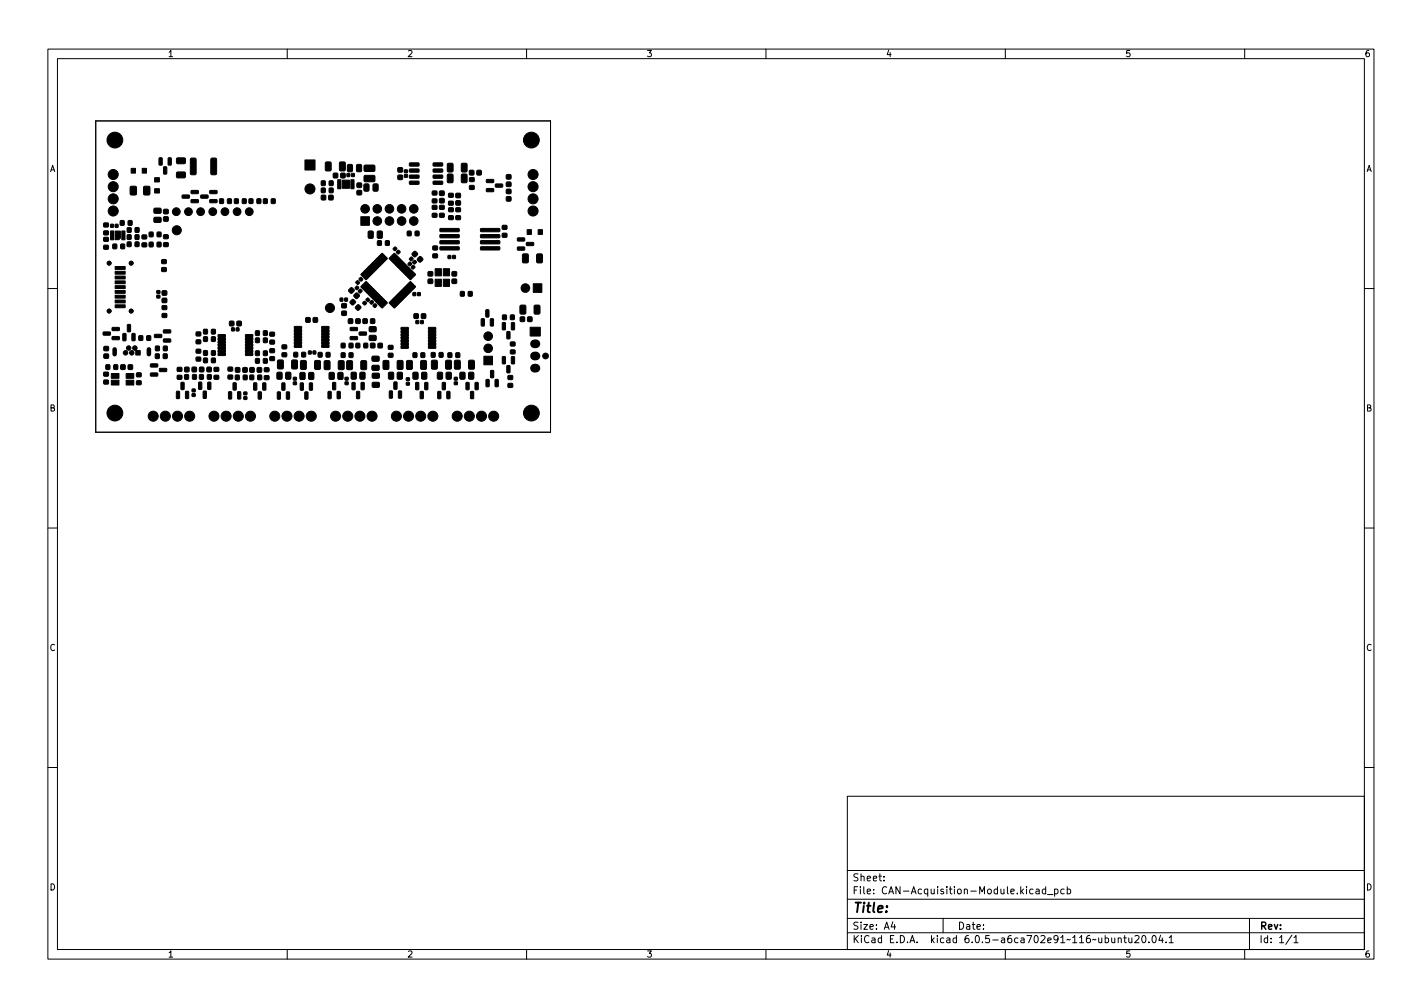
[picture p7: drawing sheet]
<svg xmlns="http://www.w3.org/2000/svg" width="297mm" height="210mm" viewBox="0 0 297 210" stroke-linecap="round" stroke-linejoin="round" font-family="sans-serif">
<defs><g id="words">
<text font-size="2.8" x="178" y="190.6">Title:</text>
<g font-size="2.1">
<text x="178" y="184">Sheet:</text>
<text x="178" y="186.7">File: CAN-Acquisition-Module.kicad_pcb</text>
<text x="178" y="196.9">KiCad E.D.A. kicad 6.0.5-a6ca702e91~116~ubuntu20.04.1</text>
<text x="178" y="194.1">Size: A4</text>
<text x="200" y="194.1">Date:</text>
<text x="263" y="194.1">Rev:</text>
<text x="263" y="196.9">Id: 1/1</text>
</g>
<g font-size="1.8">
<text x="35" y="11.9">1</text>
<text x="85" y="11.9">2</text>
<text x="135" y="11.9">3</text>
<text x="185" y="11.9">4</text>
<text x="235" y="11.9">5</text>
<text x="285" y="11.9">6</text>
<text x="10.3" y="35.9">A</text>
<text x="285.3" y="35.9">A</text>
<text x="10.3" y="85.9">B</text>
<text x="285.3" y="85.9">B</text>
<text x="10.3" y="135.9">C</text>
<text x="285.3" y="135.9">C</text>
<text x="10.3" y="185.9">D</text>
<text x="285.3" y="185.9">D</text>
<text x="35" y="199.9">1</text>
<text x="85" y="199.9">2</text>
<text x="135" y="199.9">3</text>
<text x="185" y="199.9">4</text>
<text x="235" y="199.9">5</text>
<text x="285" y="199.9">6</text>
</g>
</g></defs>
<g fill="none" stroke="#000" stroke-width=".21">
<path d="M10 10.2h277v190.1h-277zM12 12.2h273v186.1h-273zM60 10.2v2M110 10.2v2M160 10.2v2M210 10.2v2M260 10.2v2M20 25.2h95v65h-95zM10 60.2h2M285 60.2h2M10 110.2h2M285 110.2h2"/>
<path d="M10 160.2h2M177 166.3h108v32h-108zM285 160.2h2M60 198.3v2M110 198.3v2M160 198.3v2M177 194.8h108M177 191.8h108M177 187.8h108M177 181.8h108M184.6 183.8v.1M184.6 183v.1"/>
<path d="M186.5 192.5l-.4 1h1M186.9 193v1M197 191.8v3M210 198.3v2M216.4 185.7h.6l.1 .9M217.1 186l-.5 .1-.2 .2 .2 .3h.5M218.4 185.7l-.4-.1-.3 .3 .2 .7h.5M218.4 185.1v1.5M218.8 186.8h1.1M220.3 185.7l.4-.1 .3 .3-.1 .7h-.6M220.3 185.6v1.5M222.3 185.7l-.4-.1-.3 .3 .1 .7h.6"/>
<path d="M222.9 185.7l.5-.1 .2 .3-.1 .7h-.6M222.9 185.1v1.5M233.6 196l.2-.2 .3 .1 .1 .9M233.6 195.8v1M234.7 195.8h.6M234.9 195.3v1.3l.4 .2M235.8 195.8l.1 1h.3l.2-.1M236.4 195.8v1M237.1 195.5l.5-.2 .3 .5-.9 1h.9M238.7 195.4l.2-.1a.8 .8 0 0 1 .5 .8 .8 .8 0 0 1-.5 .7 1 1 0 0 1-.2-1.4zM240 196.7v.1M240.9 195.4l.1-.1a.8 .8 0 0 1 .5 .8 .8 .8 0 0 1-.5 .7 1 1 0 0 1-.1-1.4z"/>
<path d="M242.4 195.3l-.3 1h.9M242.8 195.8v1M243.6 196.7v.1M244.2 195.8l.4-.5v1.5M244.2 196.8h.9M260 198.3v2M261 191.8v6.5M269.9 195.3l-1.3 1.9M270.3 195.8l.4-.5v1.5M270.3 196.8h.8"/>
</g>
<g fill="#000" stroke="#000" stroke-width=".21">
<path d="M27.4 35.2h.9v.9h-.9zM29.7 35.2h.9v.9h-.9zM32.3 37.1h1v.9h-1zM32.3 39.4h1v.9h-1zM33.3 33h.6v1.3l-.1 .2-.6-.1zM34.2 34.9h.6l.1 1.3-.2 .2-.5-.2zM35.2 33h.6v1.3l-.1 .2-.6-.1zM37 33h1.6l.1 .2v.9l-.2 .1-1.5-.1-.1-.2zM36.9 36l.3-.1 1.4 .1 .1 .2v.8l-.2 .1h-1.5l-.1-.3zM39.9 33.1l.8-.1 .3 .2v3l-.3 .3h-.7l-.2-.2-.1-3zM44.2 33.1l.8-.1 .2 .2 .1 3-.3 .3h-.7l-.3-.2v-3zM63.7 33.4h2.1v2.1h-2.1z"/>
<path d="M67.1 39.3h.8v.9h-.8zM68.1 33.9l.8-.1 .2 .1 .1 1.5-.1 .2-.9 .1-.2-.1-.1-1.5zM67.1 37.8h.8v.9h-.8zM68.8 39.3h.8v.9h-.8zM69.7 36.2h.8v.9h-.8zM68.8 37.8h.8v.9h-.8zM70.6 38.9h.6v.1h-.6zM70.6 38.4h.6v.1h-.6zM70.6 37.9h.6v.1h-.6zM70.6 37.5h.6v.4h-.6zM70.6 38h.6v.4h-.6zM70.6 38.5h.6v.4h-.6z"/>
<path d="M70.6 39h.6v.4h-.6zM71 33.9l.8-.1 .3 .1v1.5l-.1 .2-.8 .1-.3-.1v-1.5zM71.2 36.2h.9v.9h-.9zM71.5 37.6h1.5v1.7h-1.5zM72.5 36.2h.5v.7h-.5zM73.3 38.9h.6v.1h-.6zM73.3 38.4h.6v.1h-.6zM73.3 37.9h.6v.1h-.6zM73.3 39h.6v.4h-.6zM73.3 38.5h.6v.4h-.6zM73.3 38h.6v.4h-.6zM73.3 37.5h.6v.4h-.6z"/>
<path d="M72.7 34.4l.7-.1 .2 .2 .1 1.1-.2 .2-.7 .1-.2-.2v-1.1zM73.5 36.2h.5v.7h-.5zM74.6 38.3h.9v.8h-.9zM74.6 34.4l.7-.1 .2 .2 .1 1.1-.2 .2-.7 .1-.2-.2-.1-1.1zM76.1 36.7l.2-.1 1.9 .1 .1 .2v.9l-.3 .2-1.8-.1-.2-.2zM76.1 34.6l.2-.1h1.9l.1 .3v.9l-.3 .1h-1.8l-.2-.3zM76.1 38.4h.7l.2 .1 .1 1.1-.1 .3h-.7l-.2-.1-.1-1.1zM78 38.4h.7l.2 .1 .1 1.1-.1 .3h-.7l-.2-.1-.1-1.1zM83.2 36.6h.8v.8h-.8zM83.2 35.1h.8v.8h-.8zM84.5 36.5h.6v.5h-.6zM84.5 35.5h.6v.5h-.6z"/>
<path d="M85.6 34.1l1.8-.1 .1 .6-.1 .1h-1.8zM85.6 35.3h1.8l.1 .5-.1 .2-1.8-.1zM85.6 36.6l1.8-.1 .1 .6-.1 .1h-1.8zM85.6 37.9l1.8-.1 .1 .6-.1 .1h-1.8zM90.5 37.9l1.9-.1 .1 .6-.2 .1h-1.7zM90.5 36.6l1.9-.1 .1 .6-.2 .1h-1.7zM90.5 35.3h1.9l.1 .5-.2 .2-1.7-.1zM90.5 34.1l1.9-.1 .1 .6-.2 .1h-1.7zM93.6 36.4l.8-.1 .2 .2 .1 1.4-.2 .2-.8 .1-.2-.2-.1-1.4zM93.6 34.1h.8l.2 .1 .1 1.4-.2 .3h-.8l-.2-.1-.1-1.4zM96.4 36.5l.3-.2 .8 .2 .1 1.4-.2 .2-.7 .1-.3-.2zM96.4 34.2l.3-.1 .8 .1 .1 1.4-.2 .3h-.7l-.3-.1z"/>
<path d="M98.1 35.6h.8v.9h-.8zM98.1 37.1h.9v.8h-.9zM98.1 38.8h.9v.7h-.9zM99.7 35.6h.8v.9h-.8zM101.6 37.5h1.4l.1 .5-.1 .1h-1.3zM101.6 39.4h1.4l.1 .5-.1 .1h-1.3zM103.5 38.5l1.4-.1 .1 .6-.2 .1h-1.2zM105.8 36.5h.9v.8h-.9zM105.8 38.1h.9v.8h-.9zM21.7 49.6h.9v.8h-.9zM21.7 51.2h.9v.8h-.9zM21.7 46.6h.9v.8h-.9z"/>
<path d="M21.7 48.2h.9v.8h-.9zM23.1 46.8h.6v.7h-.6zM23.1 49.6h.6v.1h-.6zM23.1 49.1h.6v.1h-.6zM23.1 48.6h.6v.1h-.6zM23.1 49.7h.6v.3l-.6 .1zM23.1 49.2h.6v.3l-.6 .1zM23.1 48.7h.6v.3l-.6 .1zM23.1 48.2h.6v.3l-.6 .1zM24.1 46.8h.5v.7h-.5zM24.1 48.3h1v1.4l-.3 .3h-.7zM24.1 55.7h2v.5h-2z"/>
<path d="M24.1 56.7h2v.5h-2zM24.1 57.7h2v.5h-2zM24.1 58.7h2v.5h-2zM23.6 51h.8v.9h-.8zM25.1 46.1h.8v.9h-.8zM25.5 48.2h.6v.3l-.6 .1zM25.5 49.6h.6v.1h-.6zM25.5 49.1h.6v.1h-.6zM25.5 48.6h.6v.1h-.6zM25.2 51h.8v.9h-.8zM25.5 48.7h.6v.3l-.6 .1zM25.5 49.2h.6v.3l-.6 .1z"/>
<path d="M25.5 49.7h.6v.3l-.6 .1zM26.6 49h.8v1h-.8zM26.6 47.6h.8v.9h-.8zM26.8 46.1h.8v.9h-.8zM26.6 50.5h.8v1h-.8zM28.2 49h.8v1h-.8zM28.3 47.6h.7v.9h-.7zM27.3 38.9h.9l.3 .1v1.4l-.1 .3h-.9l-.3-.1v-1.4zM28.2 50.5h.8v1h-.8zM29.7 49.1h.9v.8h-.9zM29.7 50.7h.9v.8h-.9zM31.2 48.5h.8v.9h-.8z"/>
<path d="M30.1 38.9h.9l.3 .1v1.4l-.1 .3h-.9l-.3-.1v-1.4zM31.2 50.6h.8v.9h-.8zM32.8 48.5h.8v.9h-.8zM32.3 43.5h1.2l.2 .2-.1 .7-.2 .1h-1.1l-.2-.3zM32.3 45.4h1.2l.2 .2-.1 .7-.2 .1h-1.1l-.2-.3zM32.8 50.6h.8v.9h-.8zM33.8 55.9h.9v.8h-.9zM33.8 54.2h.9v.8h-.9zM34.2 50.7h.9v.8h-.9zM34.2 49h.9v.8h-.9zM34.2 43.8h.9v.8h-.9zM34.2 45.3h.9v.8h-.9z"/>
<path d="M38.1 40.8l1.4-.1 .1 .6-.2 .1h-1.3zM39.9 41.7h1.4l.1 .5-.1 .1h-1.3zM39.9 39.8h1.4l.1 .5-.1 .1h-1.3zM42 40.8l1.4-.1 .1 .6-.2 .1h-1.3zM43.8 41.7h1.4l.1 .5-.1 .1h-1.3zM43.8 39.8h1.4l.1 .5-.1 .1h-1.3zM45.9 41.5h.8v1h-.8zM47.5 41.5h.8v1h-.8zM49 41.5h.8v1h-.8zM50.6 41.5h.8v1h-.8zM52 41.5h.8v1h-.8zM53.7 41.5h.8v1h-.8z"/>
<path d="M55 41.5h.8v1h-.8zM56.7 41.5h.8v1h-.8zM67.2 40.8h.8v.9h-.8zM68.7 40.8h.8v.9h-.8zM74.4 59.8l.3-.1 .3 .4-.5 .4-.3-.4zM74.6 39.8h.9v.8h-.9zM74.4 58.8l.4-.2 .3 .5-.4 .3-.4-.4zM75.4 45.3h1.8v1.7h-1.8zM75.6 57.1l.1-.1 1 1.1v.1zM75.2 58l.2-.1 .4 .4-.3 .4-.5-.3zM75.9 56.8h.1l1 1-.1 .1zM76.2 56.6v-.1l1.1 1.1h-.1z"/>
<path d="M76.4 56.3l.1-.1 1.1 1.1-.1 .1zM75.4 57.2h.3l.9 1.1-.2 .1zM75.6 60.1l1.1-1.1v.1l-1 1.1zM76.7 56l.1-.1 1.1 1.1-.1 .1zM75.8 56.9l1.1 .9-.1 .3-1.1-1zM75.9 60.4l1.1-1.1v.1l-1 1zM77 55.7l.1-.1 1.1 1.1-.1 .1zM76.1 56.6l1.1 1-.1 .2-1.1-1zM76.2 60.6l1-1h.1l-1.1 1.1zM77.3 55.4l.1-.1 1 1.1v.1zM76.3 56.4l.2-.1 1 1.1-.3 .1zM76.4 60.9l1.1-1.1 .1 .1-1.1 1.1z"/>
<path d="M77.6 55.1l1.1 1-.1 .1zM76.5 56.1l.3-.1 1 1.2h-.3zM77.9 54.9v-.1l1.1 1.1h-.1zM76.9 55.7l1.2 1-.1 .3-1.2-1zM76.9 48.4l.3-.2 .7 .2 .1 1.1-.1 .2-.7 .1-.3-.2zM78.1 54.6l.1-.1 1.1 1.1-.1 .1zM77.1 55.5h.3l.9 1.1-.2 .1zM78.4 54.3l.1-.1 1.1 1.1-.1 .1zM77.4 55.3l.2-.1 1 1.1-.2 .1zM78.7 54l.1-.1 1.1 1.1-.1 .1zM77.8 54.9l1.1 1-.1 .2-1.1-1zM79 53.7h.1l1 1v.1z"/>
<path d="M78.1 54.6l1.1 1-.1 .2-1.1-.9zM79.3 53.4l1.1 1.1h-.1zM78.2 54.4l.3-.1 1 1.2h-.3zM79.5 53.2l.1-.1 1.1 1.1h-.1zM78.5 54.1l.3-.1 .9 1.2-.2 .1zM78.9 50.3h.7v.9h-.7zM78.9 48.3l.7-.1 .2 .2 .1 1.1-.1 .2-.7 .1-.3-.2v-1.1zM78.9 53.8l1.1 .9-.1 .3-1.1-1zM79.1 53.6l.2-.1 1 1.1-.2 .1zM79.4 53.3l.2-.1 1 1.1-.3 .1zM79.7 52.9l1.2 1-.1 .2-1.1-.9zM80.5 50.3h.8v.9h-.8z"/>
<path d="M81.3 53.9l1-1 .2 .1-.9 1.1h-.2zM81.6 54.2l1-1 .2 .1-.9 1.1-.3-.1zM81.9 54.5l1-1 .2 .1-1 1.1h-.1zM82.2 54.7l.9-.9 .3 .1-1 1.1-.2-.1zM81.5 54.2l1.1-1.1 .1 .1-1.1 1zM82.4 51.6h.2l.3 .3-.4 .5-.4-.4zM83.4 54h.2l.1 .3-1.2 1v-.3zM81.8 54.4l1.1-1-1 1.1zM83.7 54.3h.2l.1 .3-1.2 .9-.1-.2zM82.1 54.7l1-1h.1l-1.1 1.1zM84 54.6l.2 .1v.2l-1.1 .9-.1-.2zM82.8 52.5l.4-.3 .4 .4-.4 .4-.4-.3z"/>
<path d="M82.3 55l1.1-1.1 .1 .1-1.1 1.1zM84.3 54.9l.2 .1v.1l-1.1 1-.1-.2zM82.6 55.3l1.1-1.1 .1 .1-1.1 1.1zM83.6 56.1l1-.9 .2 .1-1 1.1-.2-.1zM82.9 55.6l1.1-1.1 .1 .1-1.1 1.1zM83.9 56.4l.9-.9h.3l-1 1.2h-.1zM83.2 55.9l1.1-1.1v.1l-1 1zM84.1 56.7l1-1 .3 .1-1 1.2-.3-.1zM83.5 56.1l1.1-1-1 1.1zM85.4 56h.2l.1 .3-1.2 .9-.1-.2zM84.6 59.9l.1-.1 1.1 1.1-.1 .1zM83.8 56.4l1-1.1 .1 .1-1.1 1.1z"/>
<path d="M84.7 57.3l1-1 .2 .1-.9 1.1-.3-.1zM84.9 59.6h.1l1 1v.1zM84 56.7l1.1-1.1 .1 .1-1.1 1.1zM86 56.6h.1l.1 .2-1.1 1-.1-.2zM85.2 59.4l.1-.1 1 1.1h-.1zM84.3 57l1.1-1.1 .1 .1-1.1 1.1zM85.5 54.8l.2-.1 .3 .4-.4 .4-.4-.4zM86.3 56.9h.1l.1 .2-1.1 1-.1-.3zM85.5 59.1v-.1l1.1 1.1-.1 .1zM84.6 57.3l1.1-1.1 .1 .1-1.1 1.1zM85.6 53.9l.3-.3 .4 .4-.4 .5-.4-.3zM86.5 57.2h.3v.2l-1.1 1-.1-.3z"/>
<path d="M85.1 48.3h.8v.9h-.8zM84.9 57.6l1.1-1.1v.1l-1 1zM85.9 55.7l.4-.3 .4 .4-.4 .4-.4-.3zM85.2 57.8l1-1h.1l-1.1 1.1zM86.5 52.5h.3l.5 .5-.7 .7-.6-.6zM86.5 54.4l.2-.1 .3 .4-.4 .4-.4-.3zM85.5 58.1l1-1.1 .1 .1-1.1 1.1zM87.6 53.6h.3l.5 .5-.7 .7-.6-.6zM86.7 48.3h.8v.9h-.8zM89.5 56.8h.8v.8h-.8zM89.5 58.3h.8v.8h-.8zM90.3 44.6h.9v.7h-.9z"/>
<path d="M90.3 42.9h.9v.8h-.9zM90.3 41.6h.9v.7h-.9zM90.3 39.9h.9v.8h-.9zM90.4 53h1v.8h-1zM90.4 51.4h1v.8h-1zM91.9 41.5h.8v.8h-.8zM91.9 39.9h.8v.9h-.8zM90.9 56.1h1.3v1.5h-1.3zM90.9 58.3h1.3v1.5h-1.3zM91.8 42.9h1v.8h-1zM91.8 44.6h1v.7h-1zM93.6 53.4h.6v.6h-.6z"/>
<path d="M92.6 58.3h1.3v1.5h-1.3zM92.6 56.1h1.3v1.5h-1.3zM93.7 42h.9v.8h-.9zM93.7 40.4h.9v.8h-.9zM93.7 45.1h1v.7h-1zM93.7 43.4h1v.8h-1zM94.6 53.4h.5v.6h-.5zM94.5 56.8h.8v.8h-.8zM94.5 58.3h.8v.8h-.8zM95.3 42h.8v.8h-.8zM95.3 40.4h.8v.8h-.8zM91.9 47.8l3.9-.1 .1 .1 .1 .4-.2 .2h-3.7l-.2-.1z"/>
<path d="M91.9 49h3.9l.1 .1 .1 .4-.2 .2h-3.7l-.2-.2zM91.9 50.3l3.9-.1 .1 .2 .1 .3-.2 .2h-3.7l-.2-.1zM91.9 51.6l3.9-.1 .1 .1 .1 .4-.2 .2h-3.7l-.2-.1zM95.2 43.4h1v.8h-1zM95.2 45.1h1v.7h-1zM100.4 51.6l3.8-.1 .2 .1v.4l-.2 .2h-3.7l-.1-.1zM100.4 50.3l3.8-.1 .2 .2v.3l-.2 .2h-3.7l-.1-.1zM100.4 49h3.8l.2 .1v.4l-.2 .2h-3.7l-.1-.2zM100.4 47.8l3.8-.1 .2 .1v.4l-.2 .2h-3.7l-.1-.1zM104.9 47.1h1v.8h-1zM104.9 48.7h1v.8h-1zM105.8 41.1h.9v.8h-.9z"/>
<path d="M105.8 39.6h.9v.8h-.9zM108.1 49.7h1.4l.1 .5-.2 .1h-1.2zM108.1 51.6h1.4l.1 .5-.2 .1h-1.2zM110 50.7l1.4-.1 .1 .6-.2 .1h-1.3zM109.3 53.1l.8-.1 .2 .1 .1 1.5-.2 .2-.8 .1-.2-.1-.1-1.5zM110.1 48h.9v.9h-.9zM111.4 59.3h1.8v1.7h-1.8zM112.4 48h.9v.9h-.9zM112.2 53.1l.8-.1 .3 .1v1.5l-.1 .2-.8 .1-.3-.1v-1.5zM21.7 73.9h.9v.9h-.9zM21.7 72.4h.9v.8h-.9zM22.2 76.2h.7v.9h-.7z"/>
<path d="M21.7 77.7h.9v.8h-.9zM21.7 79.4h.9v.8h-.9zM21.6 69.4l1.4-.1 .1 .6-.2 .1h-1.3zM23.3 78h1.5v1h-1.5zM23.3 79.4h1.5v1h-1.5zM23.8 76.2h.8v.9h-.8zM24.1 59.7h2v.5h-2zM24.1 60.7h2v.5h-2zM24.1 61.7h2v.5h-2zM24.1 62.7h2v.5h-2zM24.1 63.7h2v.5h-2zM23.4 70.3h1.4l.1 .5-.1 .1h-1.3z"/>
<path d="M23.4 68.4h1.4l.1 .5-.1 .1h-1.3zM25.7 69.7h.6v1.3l-.1 .2-.5-.2zM25.3 76.2h.8v.9h-.8zM26.4 78h1.5v1h-1.5zM26.4 79.4h1.5v1h-1.5zM26.6 67.8h.7v1.3l-.1 .2-.6-.1zM26.8 76.2h.8v.9h-.8zM27.6 69.7h.6v1.3l-.1 .2-.5-.2zM28.3 73.1l.2-.1v.2zM29 70.1h.8v.9h-.8zM28.5 77.9h1v.7h-1zM28.5 79.5h1v.8h-1z"/>
<path d="M28.4 73.2h.9v.9h-.9zM30.7 70.1h.7v.9h-.7zM31.5 76h1.4l.1 .5-.2 .2-1.3-.1zM31.5 77.9h1.4l.1 .5-.2 .2-1.3-.1zM32.5 73.9h.7v.9h-.7zM32.5 72.3h.8v.9h-.8zM32.8 60.7h.6v.5h-.6zM32.8 61.7h.6v.5h-.6zM33.3 77l1.4-.1 .1 .6-.2 .1h-1.2zM32.3 69.9l1.4-.1 .1 .6-.2 .1h-1.2zM34.1 73.9h.8v.9h-.8zM34.2 72.3h.7v.9h-.7z"/>
<path d="M33.9 60.8h.9v.8h-.9zM33.9 62.3h.9v.8h-.9zM33.9 63.8h.9v.8h-.9zM33.9 65.5h.9v.8h-.9zM34.2 70.8h1.4l.1 .5-.2 .1h-1.3zM34.2 68.9h1.4l.1 .5-.2 .1h-1.3zM37 78.4h1v.8h-1zM37 76.7h1v.8h-1zM38.6 76.7h.8v.9h-.8zM38.6 78.2h.8v1h-.8zM40.2 76.7h.8v.9h-.8zM40.2 78.2h.8v1h-.8z"/>
<path d="M41 74.6h.9v.8h-.9zM41 72.9h.9v.8h-.9zM41 69.3h.9v.8h-.9zM41 71h.9v.8h-.9zM41.5 79.8l.7 .1v1.2l-.2 .2-.5-.1zM42.5 74.8h.8v.9h-.8zM42.5 68.8h.8v.9h-.8zM41.7 78.2h.8v1h-.8zM41.7 76.7h.8v.9h-.8zM42.5 70.3h.8v1h-.8zM42.5 73.2h.8v1h-.8zM43.4 79.8l.7 .1v1.2l-.2 .2-.5-.1z"/>
<path d="M44.2 74.8h.8v.9h-.8zM44.2 68.8h.8v.9h-.8zM43.3 78.2h.8v1h-.8zM43.3 76.7h.8v.9h-.8zM44.7 78.4h1v.8h-1zM44.7 76.7h1v.8h-1zM44.2 70.3h.8v1h-.8zM44.2 73.2h.8v1h-.8zM45.6 73.6h1.4v.2h-1.4zM45.6 72.9h1.4v.2h-1.4zM45.6 72.3h1.4v.2h-1.4zM45.6 71.6h1.4v.2h-1.4z"/>
<path d="M45.6 71h1.4v.2h-1.4zM45.6 70.3h1.4v.2h-1.4zM45.6 69.9h1.4l.1 .4h-1.5zM45.6 70.5h1.4l.1 .4-1.5 .1zM45.6 71.2h1.4l.1 .4h-1.5zM45.6 71.8h1.4l.1 .4-1.5 .1zM45.6 72.5h1.4l.1 .4h-1.5zM45.6 73.1h1.4l.1 .4-1.5 .1zM45.6 73.8h1.4l.1 .4h-1.5zM47.7 78.3h.9v.8h-.9zM47.7 76.7h.9v.7h-.9zM48 67.1h.8v.9h-.8z"/>
<path d="M48.4 68.5h.5v.6h-.5zM49.2 78.4h.7v.9h-.7zM49.2 76.8h.9v.9h-.9zM49.4 68.5h.5v.6h-.5zM49.5 67.1h.9v.9h-.9zM50.8 76.8h.8v.9h-.8zM50.8 78.4h.8v.9h-.8zM51.4 73.6h1.3v.2h-1.3zM51.4 72.9h1.3v.2h-1.3zM51.4 72.3h1.3v.2h-1.3zM51.4 71.6h1.3v.2h-1.3zM51.4 71h1.3v.2h-1.3z"/>
<path d="M51.4 70.3h1.3v.2h-1.3zM51.3 73.8h1.4l.1 .4h-1.5zM51.3 73.1h1.4l.1 .4-1.5 .1zM51.3 72.5h1.4l.1 .4h-1.5zM51.3 71.8h1.4l.1 .4-1.5 .1zM51.3 71.2h1.4l.1 .4h-1.5zM51.3 70.5h1.4l.1 .4-1.5 .1zM51.3 69.9h1.4l.1 .4h-1.5zM52.2 78.3h.8v.9h-.8zM52.2 76.8h.9v.9h-.9zM53.4 70.6h.8v.9h-.8zM53.4 73.3h.8v.9h-.8z"/>
<path d="M53 80h.6l.1 1.3-.2 .2-.5-.1zM53.4 74.9h.8v.9h-.8zM53.4 69.1h.8v.9h-.8zM53.8 76.8h.8v.9h-.8zM53.9 78.3h.7v.9h-.7zM55 70.6h.8v.9h-.8zM55 73.3h.8v.9h-.8zM54.9 80h.6l.1 1.3-.2 .2-.5-.1zM55.2 78.5h1v.7h-1zM55.2 76.8h1v.8h-1zM55 74.9h.8v.9h-.8zM55 69.1h.8v.9h-.8z"/>
<path d="M56.4 74.5h.9v.8h-.9zM56.4 72.8h.9v.8h-.9zM56.4 69.4h.9v.8h-.9zM56.4 71h.9v.8h-.9zM58 75.3l.3-.2 .8 .2 .1 1.4-.1 .3h-.8l-.3-.1zM58 77.8l.7-.1 .2 .1 .1 1.1-.2 .2-.7 .1-.2-.1-.1-1.1zM58.9 72h1v.8h-1zM58.9 73.7h1v.8h-1zM59.8 77.8l.7-.1 .2 .1 .1 1.1-.2 .2-.6 .1-.3-.1v-1.1zM61 75.3l.2-.2 .9 .2v1.4l-.1 .3h-.8l-.2-.1zM61.4 73.6h.8v.9h-.8zM61.3 78.8h.6v.5h-.6z"/>
<path d="M62.8 77.8l.6-.1 .3 .2v1l-.1 .3h-.7l-.2-.1-.1-1zM61.5 71.9h1.4v.2h-1.4zM61.5 71.2h1.4v.2h-1.4zM61.5 70.6h1.4v.2h-1.4zM61.5 69.9h1.4v.2h-1.4zM61.5 69.3h1.4v.2h-1.4zM61.5 68.6h1.4v.2h-1.4zM63 73.6h.8v.9h-.8zM61.5 68.2h1.4l.1 .4h-1.5zM61.5 68.8h1.4l.1 .4-1.5 .1zM61.5 69.5h1.4l.1 .4h-1.5zM61.5 70.1h1.4l.1 .4-1.5 .1z"/>
<path d="M61.5 70.8h1.4l.1 .4h-1.5zM61.5 71.4h1.4l.1 .4-1.5 .1zM61.5 72.1h1.4l.1 .4h-1.5zM62.8 80h.6v1.3l-.1 .2-.6-.1zM62.9 75.3l.8-.1 .2 .2 .1 1.4-.1 .3h-.9l-.2-.1-.1-1.5zM64.6 77.8l.7-.1 .2 .2 .1 1-.2 .3h-.7l-.2-.1-.1-1zM63.9 66.4h.8v.8h-.8zM64.4 73.3h.6v.6h-.6zM64.7 80h.6v1.3l-.1 .2-.6-.1zM65.4 73.3h.6v.6h-.6zM65.5 66.4h.8v.8h-.8zM66.5 73.6h.8v.9h-.8z"/>
<path d="M65.8 75.4l.2-.2 .9 .2 .1 1.4-.2 .3h-.8l-.2-.1zM67.8 75.4l.2-.1 .9 .1 .1 1.5-.2 .2-.8 .1-.2-.1zM68.1 73.6h.8v.9h-.8zM67.3 71.9h1.4v.2h-1.4zM67.3 71.2h1.4v.2h-1.4zM67.3 70.6h1.4v.2h-1.4zM67.3 69.9h1.4v.2h-1.4zM67.3 69.3h1.4v.2h-1.4zM67.3 68.6h1.4v.2h-1.4zM67.2 72.1h1.5v.4h-1.4zM67.2 71.4h1.5v.4l-1.4 .1zM67.2 70.8h1.5v.4h-1.4z"/>
<path d="M67.2 70.1h1.5v.4l-1.4 .1zM67.2 69.5h1.5v.4h-1.4zM67.2 68.8h1.5v.4l-1.4 .1zM67.2 68.2h1.5v.4h-1.4zM68.9 77.8l.7-.1 .2 .2v1l-.1 .3h-.7l-.2-.1-.1-1.1zM70.7 75.4l.3-.1 .8 .1 .1 1.5-.1 .2-.8 .1-.3-.1zM71.1 62.3h.5v.6h-.5zM71.3 73.7h.8v.9h-.8zM70.7 77.8l.7-.1 .2 .2 .1 1-.2 .3h-.7l-.2-.1v-1.1zM72 62.3h.6v.6h-.6zM71.3 71.7h.8v.9h-.8zM71.4 63.4h.9v.8h-.9z"/>
<path d="M71.4 65h.9v.8h-.9zM72.1 78.8h.6v.5h-.6zM72.9 73.7h.8v.9h-.8zM73.2 68.4h1.4l.1 .5-.2 .1h-1.3zM73.2 70.3h1.4l.1 .5-.2 .1h-1.3zM72.9 60.5l.5-.5 .6 .6-.6 .7-.6-.5zM73.5 77.8l.6-.1 .3 .1v1.1l-.1 .2-.7 .1-.2-.1-.1-1.1zM73.5 62.6l.3-.1 .5 .6-.6 .6-.6-.6zM72.5 75.3h.9l.2 .1 .1 1.5-.2 .2-.8 .1-.2-.1-.1-1.5zM72.8 66.6h.8v.9h-.8zM72.9 71.7h.8v.9h-.8zM73.6 79.9h.6v1.3l-.1 .2-.6-.1z"/>
<path d="M74 61.6l.5-.5 .6 .6-.6 .7-.6-.5zM74.6 63.7l.3-.1 .5 .6-.6 .6-.6-.6zM75.1 69.4l1.4-.1 .1 .6-.2 .1h-1.3zM74.9 60.7l.4-.3 .3 .4-.4 .4-.4-.3zM75.3 77.8l.7-.1 .2 .1 .1 1.1-.2 .2-.7 .1-.2-.1-.1-1.1zM74.4 71.7h.7v.9h-.7zM74.4 66.6h.8v.9h-.8zM75.4 59.8l1-1 .2 .1-.9 1.1h-.3zM75.9 66.6h.8v.9h-.8zM75.5 79.9h.6v1.3l-.1 .2-.6-.1zM76.7 59.1h.1l.1 .2-1.1 1-.1-.2zM76 60.4l1-1 .2 .1-1 1.1-.2-.1z"/>
<path d="M77.2 59.7h.2l.1 .2-1.1 1-.1-.3zM75.8 63.1l.4-.2 .4 .5-.5 .3-.3-.4zM75.4 75.4l.3-.1 .8 .1 .1 1.5-.1 .2-.8 .1-.3-.1zM76.5 60.9l1-.9h.3l-1 1.2-.3-.1zM76 71.7h.8v.9h-.8zM77.8 60.2h.2l.1 .3-1.2 1-.1-.3zM76.5 62.5l.4-.3 .3 .5-.4 .3-.4-.3zM77.4 66.6h.8v.9h-.8zM77.1 61.5l1-1 .2 .1-.9 1.1h-.2zM77.4 71.7h.9v.9h-.9zM77.2 70.1h1.3l.1 .2-.1 .7-.2 .1h-1.1l-.1-.3zM77.2 68.2h1.3l.1 .3-.1 .7-.2 .1-1.1-.1-.1-.2z"/>
<path d="M77.5 62.8l.2-.1 .3 .4-.4 .4-.4-.3zM77.4 61.8l1-1 .2 .1-1 1.1-.2-.1zM76.7 61.2l1.1-1.1 .1 .1-1.1 1.1zM78.7 61.1h.1l.1 .2-1.1 1-.1-.2zM77.8 78l.2-.1 1.1 .1 .2 .2-.1 .7-.2 .1-1.1-.1-.2-.2zM77 61.5l1.1-1.1 .1 .1-1.1 1.1zM78.2 63.5l.2-.1 .3 .4-.4 .4-.4-.4zM78 62.3l.9-.9 .3 .1-1 1.1-.2-.1zM77.3 61.8l1.1-1.1v.1l-1 1zM79.2 61.6h.2l.1 .3-1.2 1-.1-.3zM77.6 62l1-1h.1l-1.1 1.1zM78.5 62.9l1-1 .2 .1-.9 1.2-.3-.1z"/>
<path d="M79 71.7h.8v.9h-.8zM77.8 74.4h1.3l.1 .2v.7l-.3 .1h-1.1l-.1-.3zM77.8 76.3h1.3l.1 .2v.7l-.3 .1h-1.1l-.1-.3zM77.9 62.3l1-1h.1l-1.1 1.1zM79.8 62.2h.1l.1 .3-1.1 .9-.1-.2zM78.1 62.6l1.1-1.1 .1 .1-1.1 1.1zM79.1 63.5l1-1 .2 .1-1 1.1-.2-.1zM78.4 62.9l1.1-1.1 .1 .1-1.1 1.1zM80.3 62.8h.2l.1 .2-1.1 1-.1-.2zM78.7 63.2l1.1-1.1 .1 .1-1.1 1.1zM80.6 63.1h.2l.1 .2-1.2 1v-.3zM80.1 75.4l.2-.2 .9 .2 .1 1.4-.2 .3h-.8l-.2-.1z"/>
<path d="M79 63.5l1.1-1.1v.1l-1 1zM79.3 63.7l1-1h.1l-1.1 1.1zM79.5 64l1.1-1.1 .1 .1-1.1 1.1zM81.5 63h.1l1.1 1-.1 .1zM81.9 62.7l1 1v.1l-1.1-1.1zM81.1 72.1h1v.8h-1zM81.1 73.8h1v.8h-1zM82.1 62.5v-.1l1.1 1.1h-.1zM81.3 77.8l.7-.1 .2 .1 .1 1.1-.2 .2-.7 .1-.2-.1-.1-1.1zM82.3 62.2l.1-.1 1.1 1.1-.1 .1zM81.3 63.2l.3-.1 .9 1.1-.2 .1zM82.6 61.9l.1-.1 1.1 1.1-.1 .1z"/>
<path d="M81.6 62.9l.3-.1 .9 1.1-.2 .1zM83 75.4l.3-.2 .8 .2 .1 1.4-.1 .3h-.8l-.3-.1zM82.9 61.6l.1-.1 1.1 1.1-.1 .1zM81.9 62.6l.2-.1 1 1.1-.2 .1zM83.2 61.3h.1l1 1v.1zM82.2 62.3l.2-.1 1 1.1-.3 .1zM83.5 61h.1l1 1.1zM82.5 62l.2-.1 1 1.2-.3 .1zM83.8 60.7l1.1 1.1h-.1l-1-1zM82.8 61.6l1.2 1-.1 .3-1.2-1zM83.1 77.8l.7-.1 .2 .1 .1 1.1-.2 .2-.6 .1-.3-.1v-1.1zM84 60.5l.1-.1 1.1 1.1-.1 .1z"/>
<path d="M83 61.5l.3-.1 .9 1.1-.2 .1zM84.3 60.2l.1-.1 1.1 1.1-.1 .1zM83.4 61.1l1.1 1-.1 .2-1.1-1zM83.6 60.9l.2-.1 1 1.1-.2 .1zM83.9 60.6l.2-.1 1 1.1-.3 .1zM84.9 78.9h.6v.5h-.6zM83.8 72.1h1.4v.2h-1.4zM83.8 71.4h1.4v.2h-1.4zM83.8 70.8h1.4v.2h-1.4zM83.8 70.1h1.4v.2h-1.4zM83.8 69.5h1.4v.2h-1.4zM83.8 68.8h1.4v.2h-1.4z"/>
<path d="M84.1 60.3l.3-.1 1 1.2-.3 .1zM83.8 68.4h1.4l.1 .4h-1.5zM83.8 69h1.4l.1 .4-1.5 .1zM83.8 69.7h1.4l.1 .4h-1.5zM83.8 70.3h1.4l.1 .4-1.5 .1zM83.8 71h1.4l.1 .4h-1.5zM83.8 71.6h1.4l.1 .4-1.5 .1zM83.8 72.3h1.4l.1 .4h-1.5zM84.4 60h.3l1 1.1-.3 .1zM84.7 59.8l.3-.1 .9 1.1-.2 .1zM85.1 59.4l1.1 1-.1 .2-1.1-1zM85 75.3l.8-.1 .3 .2v1.4l-.1 .3h-.8l-.2-.1-.1-1.5z"/>
<path d="M86.3 61.1h.5v.6h-.5zM86.3 73.7h.8v.9h-.8zM86.4 77.8l.7-.1 .2 .1 .1 1.1-.2 .2-.7 .1-.2-.1-.1-1.1zM85.4 59.1l1.1 1-.1 .2-1.1-1zM85.6 58.9l.2-.1 1 1.2h-.3zM87.2 61.1h.6v.6h-.6zM86.9 79.9h.6v1.3l-.1 .2-.6-.1zM86.5 65.6h.8v.8h-.8zM86.9 66.9h.5v.7h-.5zM87.9 73.7h.8v.9h-.8zM88.1 77.8l.3-.1 .7 .1 .1 1.1-.2 .2-.6 .1-.3-.1zM87.9 66.9h.5v.7h-.5z"/>
<path d="M88.1 65.6h.8v.8h-.8zM88 75.3l.8-.1 .2 .2 .1 1.4-.1 .3h-.9l-.2-.1-.1-1.5zM88.8 79.9h.6v1.3l-.1 .2-.6-.1zM90.2 75.3l.9-.1 .2 .1 .1 1.5-.2 .2-.8 .1-.2-.1-.1-1.5zM90.1 73.6h.8v1h-.8zM89.6 72.1h1.4v.2h-1.4zM89.6 71.4h1.4v.2h-1.4zM89.6 70.8h1.4v.2h-1.4zM89.6 70.1h1.4v.2h-1.4zM89.6 69.5h1.4v.2h-1.4zM89.6 68.8h1.4v.2h-1.4zM89.5 72.3h1.5v.4h-1.4z"/>
<path d="M89.5 71.6h1.5v.4l-1.4 .1zM89.5 71h1.5v.4h-1.4zM89.5 70.3h1.5v.4l-1.4 .1zM89.5 69.7h1.5v.4h-1.4zM89.5 69h1.5v.4l-1.4 .1zM89.5 68.4h1.5v.4h-1.4zM91.5 77.8l.7-.1 .2 .1 .1 1.1-.2 .2-.7 .1-.2-.1-.1-1.1zM91.8 73.6h.7v1h-.7zM93.2 75.3l.8-.1 .3 .1v1.5l-.1 .2-.8 .1-.3-.1v-1.5zM93.6 73.7h.8v.9h-.8zM93.3 77.8l.7-.1 .2 .1 .1 1.1-.1 .2-.7 .1-.3-.1v-1.1zM94.9 78.8h.6v.5h-.6z"/>
<path d="M95.2 73.7h.8v.9h-.8zM96.2 77.8l.7-.1 .2 .1 .1 1.1-.2 .2-.7 .1-.2-.1-.1-1.1zM96.2 60.9h.8v.9h-.8zM95 75.3l.9-.1 .2 .1 .1 1.5-.2 .2-.8 .1-.2-.1-.1-1.5zM97.8 60.9h.8v.9h-.8zM97.4 79.9h.6v1.3l-.1 .2-.6-.1zM98 77.8l.7-.1 .2 .1 .1 1.1-.1 .2-.7 .1-.3-.1v-1.1zM98 75.3l.8-.1 .3 .1v1.5l-.1 .2-.8 .1-.3-.1v-1.5zM99.3 79.9h.6v1.3l-.1 .2-.6-.1zM100.6 66.6h.6v1.3l-.1 .2-.6-.1zM101.5 64.7l.6 .1v1.2l-.1 .2-.5-.1zM102.5 66.6h.6v1.3l-.1 .2-.6-.1z"/>
<path d="M102.5 77.4h.6v1.3l-.1 .2-.5-.1zM101.1 74.4h1.8v1.8h-1.8zM105 67.4h.6v1.3l-.1 .2-.6-.1zM105 74.5h.6v1.3l-.1 .2-.6-.1zM105 65.8h.8v.9h-.8zM105.9 69.3h.6v1.3l-.1 .2-.5-.2zM105.9 76.4h.6v1.3l-.1 .2-.5-.2zM106.1 78.4h1v.8h-1zM106.9 67.4h.6v1.3l-.1 .2-.6-.1zM106.9 74.5h.6v1.3l-.1 .2-.6-.1zM106.6 71.4h1v.8h-1zM106.6 73.1h1v.8h-1z"/>
<path d="M106.6 65.8h.8v.9h-.8zM108.7 63.8l.8-.1 .3 .1v1.5l-.1 .2-.8 .1-.2-.1-.1-1.5zM108.7 66.2h.8v.9h-.8zM110.3 66.2h.8v.9h-.8zM110.7 68.3h2.2v1.8h-2.2zM111.7 63.8l.8-.1 .2 .1 .1 1.5-.1 .2-.9 .1-.2-.1-.1-1.5zM36.9 81.7l.6 .1v1.2l-.1 .2-.6-.1zM37.8 79.9h.7v1.3l-.1 .2-.6-.2zM38.8 81.7l.6 .1v1.2l-.1 .2-.6-.1zM40.1 82.2h.7v.6h-.7zM40.1 81.2h.7v.6h-.7zM42.5 81.7l.6 .1v1.2l-.1 .2-.6-.1z"/>
<path d="M47.8 81.8l.6 .1v1.2l-.1 .2-.6-.1zM48.7 79.9l.6 .1 .1 1.3-.2 .1-.5-.1zM49.7 81.8l.6 .1v1.2l-.1 .2-.6-.1zM50.9 82.8h.7v.6h-.7zM50.9 81.9h.7v.5h-.7zM54 81.8l.6 .1v1.3l-.1 .1-.6-.1zM58 81.9h.6v1.3l-.1 .2-.6-.2zM58.9 80h.6l.1 1.3-.2 .2-.5-.1zM59.9 81.9h.6v1.3l-.1 .2-.6-.2zM61.3 79.8h.6v.5h-.6zM63.7 81.9h.6v1.3l-.1 .2-.5-.2zM68.6 81.8h.6v1.3l-.1 .2-.6-.2z"/>
<path d="M69.5 79.9h.6v1.3l-.1 .2-.5-.1zM70.5 81.8h.6v1.3l-.1 .2-.6-.2zM72.1 79.8h.6v.5h-.6zM74.5 81.8h.6v1.3l-.1 .2-.5-.2zM77.9 79.9h1.2l.2 .2-.1 .7-.2 .1-1.1-.1-.2-.2zM81.4 81.7h.6v1.3l-.1 .2-.6-.2zM82.3 79.8h.6l.1 1.3-.2 .2-.5-.1zM83.3 81.7h.6v1.3l-.1 .2-.6-.2zM84.9 79.9h.6v.5h-.6zM87.8 81.8h.6v1.3l-.1 .2-.5-.2zM91.5 81.8h.6v1.3l-.1 .2-.6-.2zM92.4 79.9h.6l.1 1.3-.2 .2-.5-.1z"/>
<path d="M93.4 81.8h.6v1.3l-.1 .2-.6-.2zM94.9 79.8h.6v.5h-.6zM98.3 81.8h.6l.1 1.3-.2 .2-.5-.2zM101.6 79.3h.6v1.3l-.1 .2-.6-.2zM103.5 79.3h.6v1.3l-.1 .2-.6-.2zM106.1 80.1h1v.8h-1z"/>
<circle cx="23.7" cy="36.4" r="1.05"/>
<circle cx="23.7" cy="39" r="1.05"/>
<circle cx="24" cy="29.2" r="1.65"/>
<circle cx="64.7" cy="39.4" r="1.05"/>
<circle cx="111" cy="29.2" r="1.65"/>
<circle cx="111.4" cy="39" r="1.05"/>
<circle cx="111.4" cy="36.4" r="1.05"/>
<circle cx="22.8" cy="54.9" r=".4"/>
<circle cx="23.7" cy="44.1" r="1.05"/>
<circle cx="23.7" cy="41.5" r="1.05"/>
<circle cx="27.4" cy="54.9" r=".4"/>
<circle cx="36.8" cy="44.2" r=".81"/>
<circle cx="36.9" cy="48.1" r=".95"/>
<circle cx="39.4" cy="44.2" r=".81"/>
<circle cx="41.9" cy="44.2" r=".81"/>
<circle cx="44.4" cy="44.2" r=".81"/>
<circle cx="47" cy="44.2" r=".81"/>
<circle cx="49.5" cy="44.2" r=".81"/>
<circle cx="52.1" cy="44.2" r=".81"/>
<circle cx="76.3" cy="43.6" r=".9"/>
<circle cx="78.8" cy="43.6" r=".9"/>
<circle cx="78.8" cy="46.1" r=".9"/>
<circle cx="81.3" cy="43.6" r=".9"/>
<circle cx="81.3" cy="46.1" r=".9"/>
<circle cx="83.9" cy="46.1" r=".9"/>
<circle cx="83.9" cy="43.6" r=".9"/>
<circle cx="86.4" cy="46.1" r=".9"/>
<circle cx="86.4" cy="43.6" r=".9"/>
<circle cx="111.4" cy="41.5" r="1.05"/>
<circle cx="111.4" cy="44.1" r="1.05"/>
<circle cx="22.8" cy="64.9" r=".4"/>
<circle cx="26.2" cy="73.7" r=".47"/>
<circle cx="26.9" cy="72.7" r=".47"/>
<circle cx="27.4" cy="64.9" r=".4"/>
<circle cx="27.5" cy="73.7" r=".47"/>
<circle cx="28.2" cy="72.7" r=".47"/>
<circle cx="68.9" cy="64.3" r=".95"/>
<circle cx="102" cy="70.2" r=".9"/>
<circle cx="102" cy="72.7" r=".9"/>
<circle cx="109.7" cy="60.1" r=".9"/>
<circle cx="114" cy="74.3" r=".6"/>
<circle cx="24" cy="86.2" r="1.65"/>
<circle cx="32" cy="86.9" r="1.05"/>
<circle cx="34.5" cy="86.9" r="1.05"/>
<circle cx="37.1" cy="86.9" r="1.05"/>
<circle cx="39.6" cy="86.9" r="1.05"/>
<circle cx="44.7" cy="86.9" r="1.05"/>
<circle cx="47.2" cy="86.9" r="1.05"/>
<circle cx="49.8" cy="86.9" r="1.05"/>
<circle cx="52.3" cy="86.9" r="1.05"/>
<circle cx="57.4" cy="86.9" r="1.05"/>
<circle cx="59.9" cy="86.9" r="1.05"/>
<circle cx="62.5" cy="86.9" r="1.05"/>
<circle cx="65" cy="86.9" r="1.05"/>
<circle cx="70.1" cy="86.9" r="1.05"/>
<circle cx="72.6" cy="86.9" r="1.05"/>
<circle cx="75.2" cy="86.9" r="1.05"/>
<circle cx="77.7" cy="86.9" r="1.05"/>
<circle cx="82.8" cy="86.9" r="1.05"/>
<circle cx="85.3" cy="86.9" r="1.05"/>
<circle cx="87.9" cy="86.9" r="1.05"/>
<circle cx="90.4" cy="86.9" r="1.05"/>
<circle cx="95.5" cy="86.9" r="1.05"/>
<circle cx="98" cy="86.9" r="1.05"/>
<circle cx="100.6" cy="86.9" r="1.05"/>
<circle cx="103.1" cy="86.9" r="1.05"/>
<circle cx="111" cy="86.2" r="1.65"/>
</g>
<path d="M23.9 72.9v1M31.1 72.9v1" fill="none" stroke="#000" stroke-width=".95"/>
<path d="M111.7 76.9h.2M111.7 74.3h.2M111.7 71.8h.2" fill="none" stroke="#000" stroke-width="1.8"/>
<use href="#words"/>
</svg>
